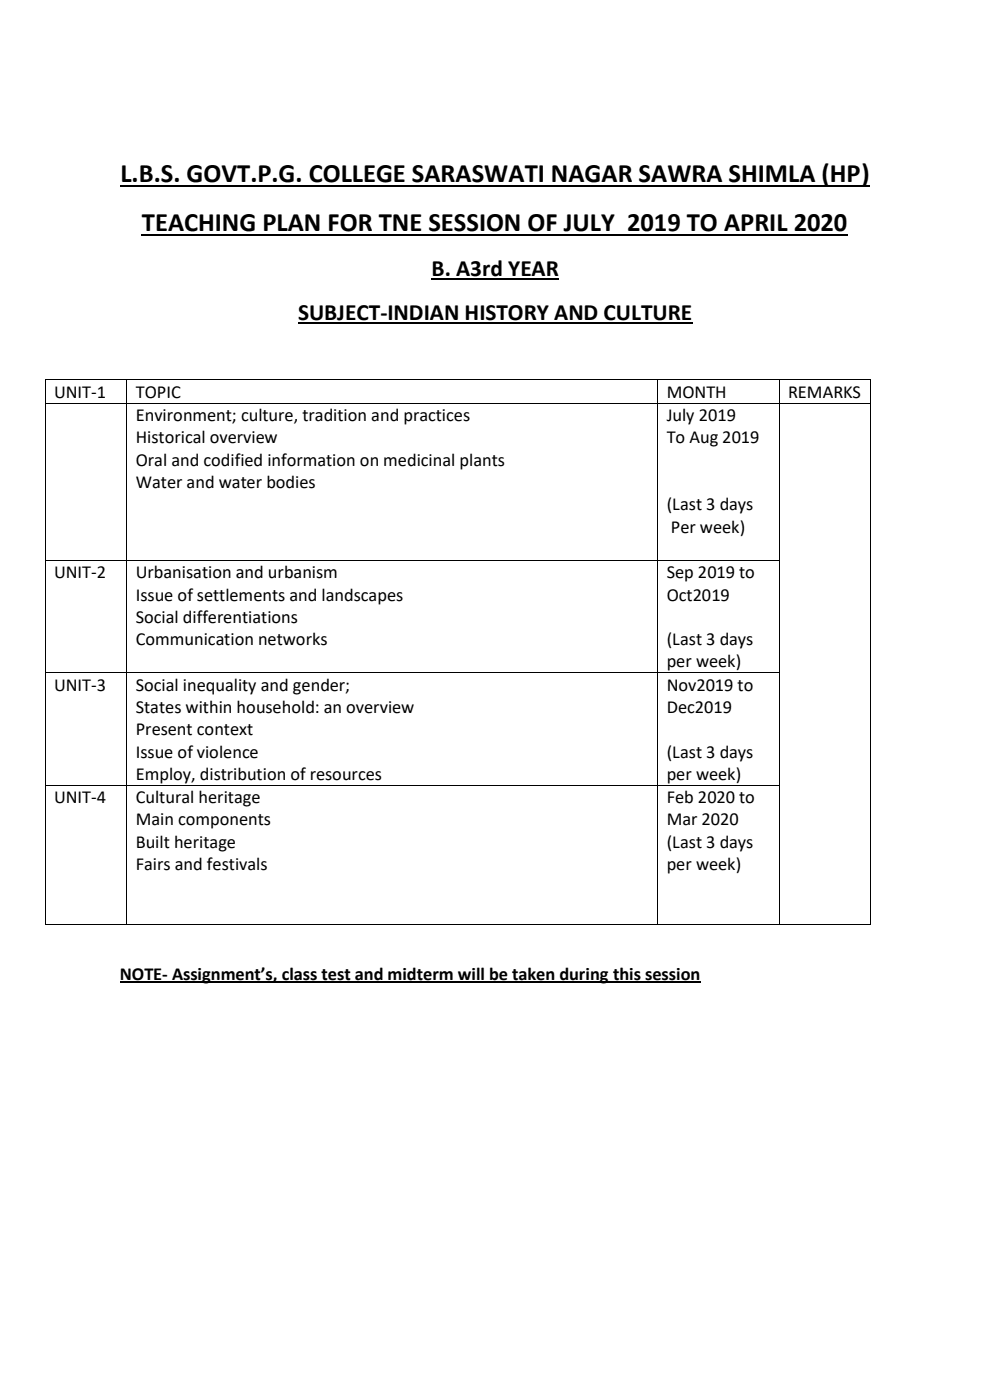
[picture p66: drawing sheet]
<svg xmlns="http://www.w3.org/2000/svg" width="210mm" height="297mm" viewBox="0 0 210 297" stroke-linecap="round" stroke-linejoin="round" font-family="sans-serif">
<defs><g id="words">
<g font-size="5.6">
<text x="25.5" y="38.7">L.B.S. GOVT.P.G. COLLEGE SARASWATI NAGAR SAWRA SHIMLA (HP)</text>
<text x="30.1" y="49">TEACHING PLAN FOR TNE SESSION OF JULY 2019 TO APRIL 2020</text>
</g>
<g font-size="5">
<text x="91.5" y="58.6">B. A3rd YEAR</text>
<text x="63.2" y="67.9">SUBJECT-INDIAN HISTORY AND CULTURE</text>
</g>
<g font-size="3.9">
<text x="11.5" y="84.4">UNIT-1</text>
<text x="28.8" y="84.4">TOPIC</text>
<text x="28.8" y="89.3">Environment; culture, tradition and practices</text>
<text x="141.4" y="84.4">MONTH</text>
<text x="141.4" y="89.3">July 2019</text>
<text x="167.2" y="84.4">REMARKS</text>
<text x="28.8" y="94">Historical overview</text>
<text x="141.4" y="94">To Aug 2019</text>
<text x="28.8" y="98.8">Oral and codified information on medicinal plants</text>
<text x="28.8" y="103.5">Water and water bodies</text>
<text x="141.4" y="108.3">(Last 3 days</text>
<text x="142.3" y="113">Per week)</text>
<text x="11.5" y="122.7">UNIT-2</text>
<text x="28.8" y="122.7">Urbanisation and urbanism</text>
<text x="141.4" y="122.7">Sep 2019 to</text>
<text x="28.8" y="127.4">Issue of settlements and landscapes</text>
<text x="141.4" y="127.4">Oct2019</text>
<text x="28.8" y="132.1">Social differentiations</text>
<text x="28.8" y="136.8">Communication networks</text>
<text x="141.4" y="136.8">(Last 3 days</text>
<text x="141.4" y="141.6">per week)</text>
<text x="11.5" y="146.5">UNIT-3</text>
<text x="28.8" y="146.5">Social inequality and gender;</text>
<text x="141.4" y="146.5">Nov2019 to</text>
<text x="28.8" y="151.2">States within household: an overview</text>
<text x="28.8" y="156">Present context</text>
<text x="141.4" y="151.2">Dec2019</text>
<text x="28.8" y="160.7">Issue of violence</text>
<text x="141.4" y="160.7">(Last 3 days</text>
<text x="28.8" y="165.5">Employ, distribution of resources</text>
<text x="141.4" y="165.5">per week)</text>
<text x="11.5" y="170.4">UNIT-4</text>
<text x="28.8" y="170.4">Cultural heritage</text>
<text x="141.4" y="170.4">Feb 2020 to</text>
<text x="28.8" y="175.1">Main components</text>
<text x="28.8" y="179.9">Built heritage</text>
<text x="141.4" y="175.1">Mar 2020</text>
<text x="141.4" y="179.9">(Last 3 days</text>
<text x="28.8" y="184.6">Fairs and festivals</text>
<text x="141.4" y="184.6">per week)</text>
<text x="25.4" y="207.8">NOTE- Assignment’s, class test and midterm will be taken during this session</text>
</g>
</g></defs>
<path d="M25.5 39.5h159M30.1 49.8h149.8" fill="none" stroke="#000" stroke-width=".38"/>
<path d="M91.5 59.3h27M63.2 68.6h83.6" fill="none" stroke="#000" stroke-width=".34"/>
<path d="M25.4 208.4h123.2" fill="none" stroke="#000" stroke-width=".25"/>
<g fill="#000">
<path d="M9.5 80.5h.2v.2h-.2z" fill-rule="evenodd"/>
<path d="M9.5 80.5h.2v.2h-.2z" fill-rule="evenodd"/>
<path d="M9.5 85.4h.2v.2h-.2z" fill-rule="evenodd"/>
<path d="M26.8 80.5h.2v.2h-.2z" fill-rule="evenodd"/>
<path d="M26.8 85.4h.2v.2h-.2z" fill-rule="evenodd"/>
<path d="M139.4 80.5h.2v.2h-.2z" fill-rule="evenodd"/>
<path d="M139.4 85.4h.2v.2h-.2z" fill-rule="evenodd"/>
<path d="M165.2 80.5h.1v.2h-.1z" fill-rule="evenodd"/>
<path d="M165.2 85.4h.1v.2h-.1z" fill-rule="evenodd"/>
<path d="M184.5 80.5h.2v.2h-.2z" fill-rule="evenodd"/>
<path d="M184.5 80.5h.2v.2h-.2z" fill-rule="evenodd"/>
<path d="M184.5 85.4h.2v.2h-.2z" fill-rule="evenodd"/>
<path d="M9.5 118.8h.2v.2h-.2z" fill-rule="evenodd"/>
<path d="M26.8 118.8h.2v.2h-.2z" fill-rule="evenodd"/>
<path d="M139.4 118.8h.2v.2h-.2z" fill-rule="evenodd"/>
<path d="M165.2 118.8h.1v.2h-.1z" fill-rule="evenodd"/>
<path d="M184.5 118.8h.2v.2h-.2z" fill-rule="evenodd"/>
<path d="M9.5 142.6h.2v.2h-.2z" fill-rule="evenodd"/>
<path d="M26.8 142.6h.2v.2h-.2z" fill-rule="evenodd"/>
<path d="M139.4 142.6h.2v.2h-.2z" fill-rule="evenodd"/>
<path d="M165.2 142.6h.1v.2h-.1z" fill-rule="evenodd"/>
<path d="M184.5 142.6h.2v.2h-.2z" fill-rule="evenodd"/>
<path d="M9.5 166.5h.2v.2h-.2z" fill-rule="evenodd"/>
<path d="M26.8 166.5h.2v.2h-.2z" fill-rule="evenodd"/>
<path d="M139.4 166.5h.2v.2h-.2z" fill-rule="evenodd"/>
<path d="M165.2 166.5h.1v.2h-.1z" fill-rule="evenodd"/>
<path d="M184.5 166.5h.2v.2h-.2z" fill-rule="evenodd"/>
<path d="M9.5 196h.2v.2h-.2z" fill-rule="evenodd"/>
<path d="M9.5 196h.2v.2h-.2z" fill-rule="evenodd"/>
<path d="M26.8 196h.2v.2h-.2z" fill-rule="evenodd"/>
<path d="M139.4 196h.2v.2h-.2z" fill-rule="evenodd"/>
<path d="M165.2 196h.1v.2h-.1z" fill-rule="evenodd"/>
<path d="M184.5 196h.2v.2h-.2z" fill-rule="evenodd"/>
<path d="M184.5 196h.2v.2h-.2z" fill-rule="evenodd"/>
</g>
<g fill="none" stroke="#000" stroke-width=".21">
<path d="M9.6 80.7v4.7M9.6 85.6v33.2M9.7 80.6h17.1M9.7 85.5h17.1M26.9 80.7v4.7M26.9 85.6v33.2M27 80.6h112.4M27 85.5h112.4M139.5 80.7v4.7M139.5 85.6v33.2M139.6 80.6h25.6M139.6 85.5h25.6"/>
<path d="M165.3 80.7v4.7M165.3 85.6v33.2M165.3 80.6h19.2M165.3 85.5h19.2M184.6 80.7v4.7M184.6 85.6v33.2M9.6 119v23.6M9.7 118.9h17.1M26.9 119v23.6M27 118.9h112.4M139.5 119v23.6M139.6 118.9h25.6"/>
<path d="M165.3 119v23.6M184.6 119v23.6M9.6 142.8v23.7M9.7 142.7h17.1M26.9 142.8v23.7M27 142.7h112.4M139.5 142.8v23.7M139.6 142.7h25.6M165.3 142.8v23.7M184.6 142.8v23.7M9.6 166.7v29.3M9.7 166.6h17.1"/>
<path d="M26.9 166.7v29.3M27 166.6h112.4M139.5 166.7v29.3M139.6 166.6h25.6M165.3 166.7v29.3M184.6 166.7v29.3M9.7 196.1h17.1M27 196.1h112.4M139.6 196.1h25.6M165.3 196.1h19.2"/>
</g>
<use href="#words"/>
</svg>
